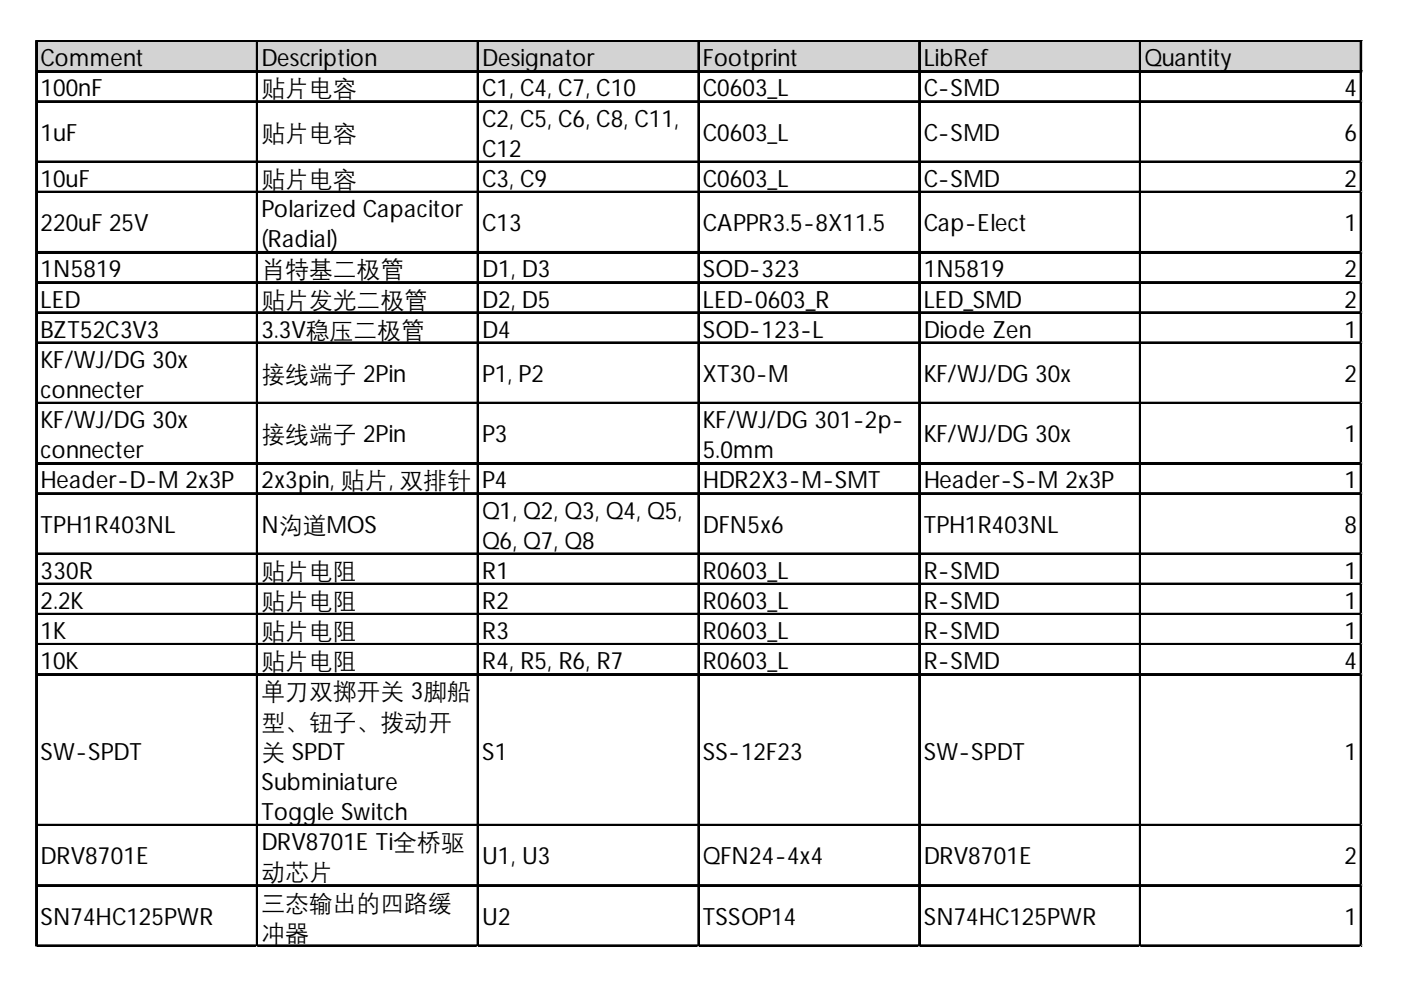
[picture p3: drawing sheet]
<svg xmlns="http://www.w3.org/2000/svg" width="297mm" height="210mm" viewBox="0 0 297 210" stroke-linecap="round" stroke-linejoin="round" font-family="sans-serif">
<defs><g id="words">
<g font-size="5">
<text x="8.6" y="14.1">Comment</text>
<text x="55.4" y="14.1">Description</text>
<text x="102.2" y="14.1">Designator</text>
<text x="149" y="14.1">Footprint</text>
<text x="195.8" y="14.1">LibRef</text>
<text x="242.6" y="14.1">Quantity</text>
<text x="8.6" y="20.5">100nF</text>
<text x="55.4" y="20.5">贴片电容</text>
<text x="102.2" y="20.5">C1, C4, C7, C10</text>
<text x="149" y="20.5">C0603_L</text>
<text x="195.8" y="20.5">C-SMD</text>
<text x="285.1" y="20.5">4</text>
<text x="8.6" y="29.9">1uF</text>
<text x="55.4" y="29.9">贴片电容</text>
<text x="102.2" y="26.8">C2, C5, C6, C8, C11,</text>
<text x="149" y="29.9">C0603_L</text>
<text x="195.8" y="29.9">C-SMD</text>
<text x="285.1" y="29.9">6</text>
<text x="102.2" y="33.2">C12</text>
<text x="8.6" y="39.6">10uF</text>
<text x="55.4" y="39.6">贴片电容</text>
<text x="102.2" y="39.6">C3, C9</text>
<text x="149" y="39.6">C0603_L</text>
<text x="195.8" y="39.6">C-SMD</text>
<text x="285.1" y="39.6">2</text>
<text x="55.4" y="46">Polarized Capacitor</text>
<text x="8.6" y="49.1">220uF 25V</text>
<text x="55.4" y="52.4">(Radial)</text>
<text x="102.2" y="49.1">C13</text>
<text x="149" y="49.1">CAPPR3.5-8X11.5</text>
<text x="195.8" y="49.1">Cap-Elect</text>
<text x="285.1" y="49.1">1</text>
<text x="8.6" y="58.8">1N5819</text>
<text x="55.4" y="58.8">肖特基二极管</text>
<text x="102.2" y="58.8">D1, D3</text>
<text x="149" y="58.8">SOD-323</text>
<text x="195.8" y="58.8">1N5819</text>
<text x="285.1" y="58.8">2</text>
<text x="8.6" y="65.2">LED</text>
<text x="55.4" y="65.2">贴片发光二极管</text>
<text x="102.2" y="65.2">D2, D5</text>
<text x="149" y="65.2">LED-0603_R</text>
<text x="195.8" y="65.2">LED_SMD</text>
<text x="285.1" y="65.2">2</text>
<text x="8.6" y="71.6">BZT52C3V3</text>
<text x="55.4" y="71.6">3.3V稳压二极管</text>
<text x="102.2" y="71.6">D4</text>
<text x="149" y="71.6">SOD-123-L</text>
<text x="195.8" y="71.6">Diode Zen</text>
<text x="285.1" y="71.6">1</text>
<text x="8.6" y="78">KF/WJ/DG 30x</text>
<text x="55.4" y="81">接线端子 2Pin</text>
<text x="102.2" y="81">P1, P2</text>
<text x="149" y="81">XT30-M</text>
<text x="195.8" y="81">KF/WJ/DG 30x</text>
<text x="285.1" y="81">2</text>
<text x="8.6" y="84.4">connecter</text>
<text x="8.6" y="90.8">KF/WJ/DG 30x</text>
<text x="55.4" y="93.8">接线端子 2Pin</text>
<text x="102.2" y="93.8">P3</text>
<text x="149" y="90.8">KF/WJ/DG 301-2p-</text>
<text x="195.8" y="93.8">KF/WJ/DG 30x</text>
<text x="285.1" y="93.8">1</text>
<text x="8.6" y="97.2">connecter</text>
<text x="149" y="97.2">5.0mm</text>
<text x="8.6" y="103.6">Header-D-M 2x3P</text>
<text x="55.4" y="103.6">2x3pin, 贴片, 双排针</text>
<text x="102.2" y="103.6">P4</text>
<text x="149" y="103.6">HDR2X3-M-SMT</text>
<text x="195.8" y="103.6">Header-S-M 2x3P</text>
<text x="285.1" y="103.6">1</text>
<text x="8.6" y="113">TPH1R403NL</text>
<text x="55.4" y="113">N沟道MOS</text>
<text x="102.2" y="109.9">Q1, Q2, Q3, Q4, Q5,</text>
<text x="149" y="113">DFN5x6</text>
<text x="195.8" y="113">TPH1R403NL</text>
<text x="285.1" y="113">8</text>
<text x="102.2" y="116.3">Q6, Q7, Q8</text>
<text x="8.6" y="122.7">330R</text>
<text x="55.4" y="122.7">贴片电阻</text>
<text x="102.2" y="122.7">R1</text>
<text x="149" y="122.7">R0603_L</text>
<text x="195.8" y="122.7">R-SMD</text>
<text x="285.1" y="122.7">1</text>
<text x="8.6" y="129.1">2.2K</text>
<text x="55.4" y="129.1">贴片电阻</text>
<text x="102.2" y="129.1">R2</text>
<text x="149" y="129.1">R0603_L</text>
<text x="195.8" y="129.1">R-SMD</text>
<text x="285.1" y="129.1">1</text>
<text x="8.6" y="135.5">1K</text>
<text x="55.4" y="135.5">贴片电阻</text>
<text x="102.2" y="135.5">R3</text>
<text x="149" y="135.5">R0603_L</text>
<text x="195.8" y="135.5">R-SMD</text>
<text x="285.1" y="135.5">1</text>
<text x="8.6" y="141.9">10K</text>
<text x="55.4" y="141.9">贴片电阻</text>
<text x="102.2" y="141.9">R4, R5, R6, R7</text>
<text x="149" y="141.9">R0603_L</text>
<text x="195.8" y="141.9">R-SMD</text>
<text x="285.1" y="141.9">4</text>
<text x="55.4" y="148.3">单刀双掷开关 3脚船</text>
<text x="55.4" y="154.7">型、钮子、拨动开</text>
<text x="8.6" y="161.1">SW-SPDT</text>
<text x="55.4" y="161.1">关 SPDT</text>
<text x="102.2" y="161.1">S1</text>
<text x="149" y="161.1">SS-12F23</text>
<text x="195.8" y="161.1">SW-SPDT</text>
<text x="285.1" y="161.1">1</text>
<text x="55.4" y="167.5">Subminiature</text>
<text x="55.4" y="173.9">Toggle Switch</text>
<text x="8.6" y="183.3">DRV8701E</text>
<text x="55.4" y="180.3">DRV8701E Ti全桥驱</text>
<text x="102.2" y="183.3">U1, U3</text>
<text x="149" y="183.3">QFN24-4x4</text>
<text x="195.8" y="183.3">DRV8701E</text>
<text x="285.1" y="183.3">2</text>
<text x="55.4" y="186.7">动芯片</text>
<text x="8.6" y="196.1">SN74HC125PWR</text>
<text x="55.4" y="193">三态输出的四路缓</text>
<text x="102.2" y="196.1">U2</text>
<text x="149" y="196.1">TSSOP14</text>
<text x="195.8" y="196.1">SN74HC125PWR</text>
<text x="285.1" y="196.1">1</text>
<text x="55.4" y="199.4">冲器</text>
</g>
</g></defs>
<path d="M7.9 8.9h280.9v6.5h-280.9z" fill="#d3d3d3"/>
<g fill="none" stroke="#000" stroke-width=".34">
<path d="M7.6 8.6v192.1M7.8 8.6v192.1M7.9 8.6h280.9M7.9 8.8h280.9M7.9 15h280.9M7.9 15.2h280.9M54.4 9v191.7M54.6 9v191.7M101.2 9v191.7M101.4 9v191.7M148 9v191.7M148.2 9v191.7"/>
<path d="M194.8 9v191.7M195 9v191.7M241.6 9v191.7M241.8 9v191.7M288.4 9v191.7M288.6 9v191.7M7.9 21.4h280.9M7.9 21.6h280.9M7.9 34.2h280.9M7.9 34.4h280.9M7.9 40.6h280.9M7.9 40.8h280.9"/>
<path d="M7.9 53.4h280.9M7.9 53.5h280.9M7.9 59.8h280.9M7.9 59.9h280.9M7.9 66.2h280.9M7.9 66.3h280.9M7.9 72.6h280.9M7.9 72.7h280.9M7.9 85.3h280.9M7.9 85.5h280.9M7.9 98.1h280.9M7.9 98.3h280.9"/>
<path d="M7.9 104.5h280.9M7.9 104.7h280.9M7.9 117.3h280.9M7.9 117.5h280.9M7.9 123.7h280.9M7.9 123.9h280.9M7.9 130.1h280.9M7.9 130.3h280.9M7.9 136.5h280.9M7.9 136.6h280.9M7.9 142.9h280.9M7.9 143h280.9"/>
<path d="M7.9 174.8h280.9M7.9 175h280.9M7.9 187.6h280.9M7.9 187.8h280.9M7.9 200.4h280.9M7.9 200.6h280.9"/>
</g>
<path d="M7.6 200.7v.1" fill="none" stroke="#e0e0e0" stroke-width=".34"/>
<path d="M7.6 200.7l.3 .1z" fill="#e0e0e0"/>
<path d="M54.4 200.7v.1" fill="none" stroke="#e0e0e0" stroke-width=".34"/>
<path d="M54.4 200.7l.3 .1z" fill="#e0e0e0"/>
<path d="M101.2 200.7v.1" fill="none" stroke="#e0e0e0" stroke-width=".34"/>
<path d="M101.2 200.7l.4 .1z" fill="#e0e0e0"/>
<path d="M148 200.7v.1" fill="none" stroke="#e0e0e0" stroke-width=".34"/>
<path d="M148 200.7l.4 .1z" fill="#e0e0e0"/>
<path d="M194.8 200.7v.1" fill="none" stroke="#e0e0e0" stroke-width=".34"/>
<path d="M194.8 200.7l.4 .1z" fill="#e0e0e0"/>
<path d="M241.6 200.7v.1" fill="none" stroke="#e0e0e0" stroke-width=".34"/>
<path d="M241.6 200.7l.4 .1z" fill="#e0e0e0"/>
<path d="M288.4 200.7v.1" fill="none" stroke="#e0e0e0" stroke-width=".34"/>
<path d="M288.4 200.7l.4 .1z" fill="#e0e0e0"/>
<path d="M288.8 21.4h.1" fill="none" stroke="#e0e0e0" stroke-width=".34"/>
<path d="M288.8 21.4v.4z" fill="#e0e0e0"/>
<path d="M288.8 34.2h.1" fill="none" stroke="#e0e0e0" stroke-width=".34"/>
<path d="M288.8 34.2v.3z" fill="#e0e0e0"/>
<path d="M288.8 40.6h.1" fill="none" stroke="#e0e0e0" stroke-width=".34"/>
<path d="M288.8 40.6v.3z" fill="#e0e0e0"/>
<path d="M288.8 53.4h.1" fill="none" stroke="#e0e0e0" stroke-width=".34"/>
<path d="M288.8 53.4v.3z" fill="#e0e0e0"/>
<path d="M288.8 59.8h.1" fill="none" stroke="#e0e0e0" stroke-width=".34"/>
<path d="M288.8 59.8v.3z" fill="#e0e0e0"/>
<path d="M288.8 66.2h.1" fill="none" stroke="#e0e0e0" stroke-width=".34"/>
<path d="M288.8 66.2v.3z" fill="#e0e0e0"/>
<path d="M288.8 72.6h.1" fill="none" stroke="#e0e0e0" stroke-width=".34"/>
<path d="M288.8 72.6v.3z" fill="#e0e0e0"/>
<path d="M288.8 85.3h.1" fill="none" stroke="#e0e0e0" stroke-width=".34"/>
<path d="M288.8 85.3v.4z" fill="#e0e0e0"/>
<path d="M288.8 98.1h.1" fill="none" stroke="#e0e0e0" stroke-width=".34"/>
<path d="M288.8 98.1v.4z" fill="#e0e0e0"/>
<path d="M288.8 104.5h.1" fill="none" stroke="#e0e0e0" stroke-width=".34"/>
<path d="M288.8 104.5v.4z" fill="#e0e0e0"/>
<path d="M288.8 117.3h.1" fill="none" stroke="#e0e0e0" stroke-width=".34"/>
<path d="M288.8 117.3v.3z" fill="#e0e0e0"/>
<path d="M288.8 123.7h.1" fill="none" stroke="#e0e0e0" stroke-width=".34"/>
<path d="M288.8 123.7v.3z" fill="#e0e0e0"/>
<path d="M288.8 130.1h.1" fill="none" stroke="#e0e0e0" stroke-width=".34"/>
<path d="M288.8 130.1v.3z" fill="#e0e0e0"/>
<path d="M288.8 136.5h.1" fill="none" stroke="#e0e0e0" stroke-width=".34"/>
<path d="M288.8 136.5v.3z" fill="#e0e0e0"/>
<path d="M288.8 142.9h.1" fill="none" stroke="#e0e0e0" stroke-width=".34"/>
<path d="M288.8 142.9v.3z" fill="#e0e0e0"/>
<path d="M288.8 174.8h.1" fill="none" stroke="#e0e0e0" stroke-width=".34"/>
<path d="M288.8 174.8v.4z" fill="#e0e0e0"/>
<path d="M288.8 187.6h.1" fill="none" stroke="#e0e0e0" stroke-width=".34"/>
<path d="M288.8 187.6v.4z" fill="#e0e0e0"/>
<path d="M288.8 200.4h.1" fill="none" stroke="#e0e0e0" stroke-width=".34"/>
<path d="M288.8 200.4v.3z" fill="#e0e0e0"/>
<use href="#words"/>
</svg>
